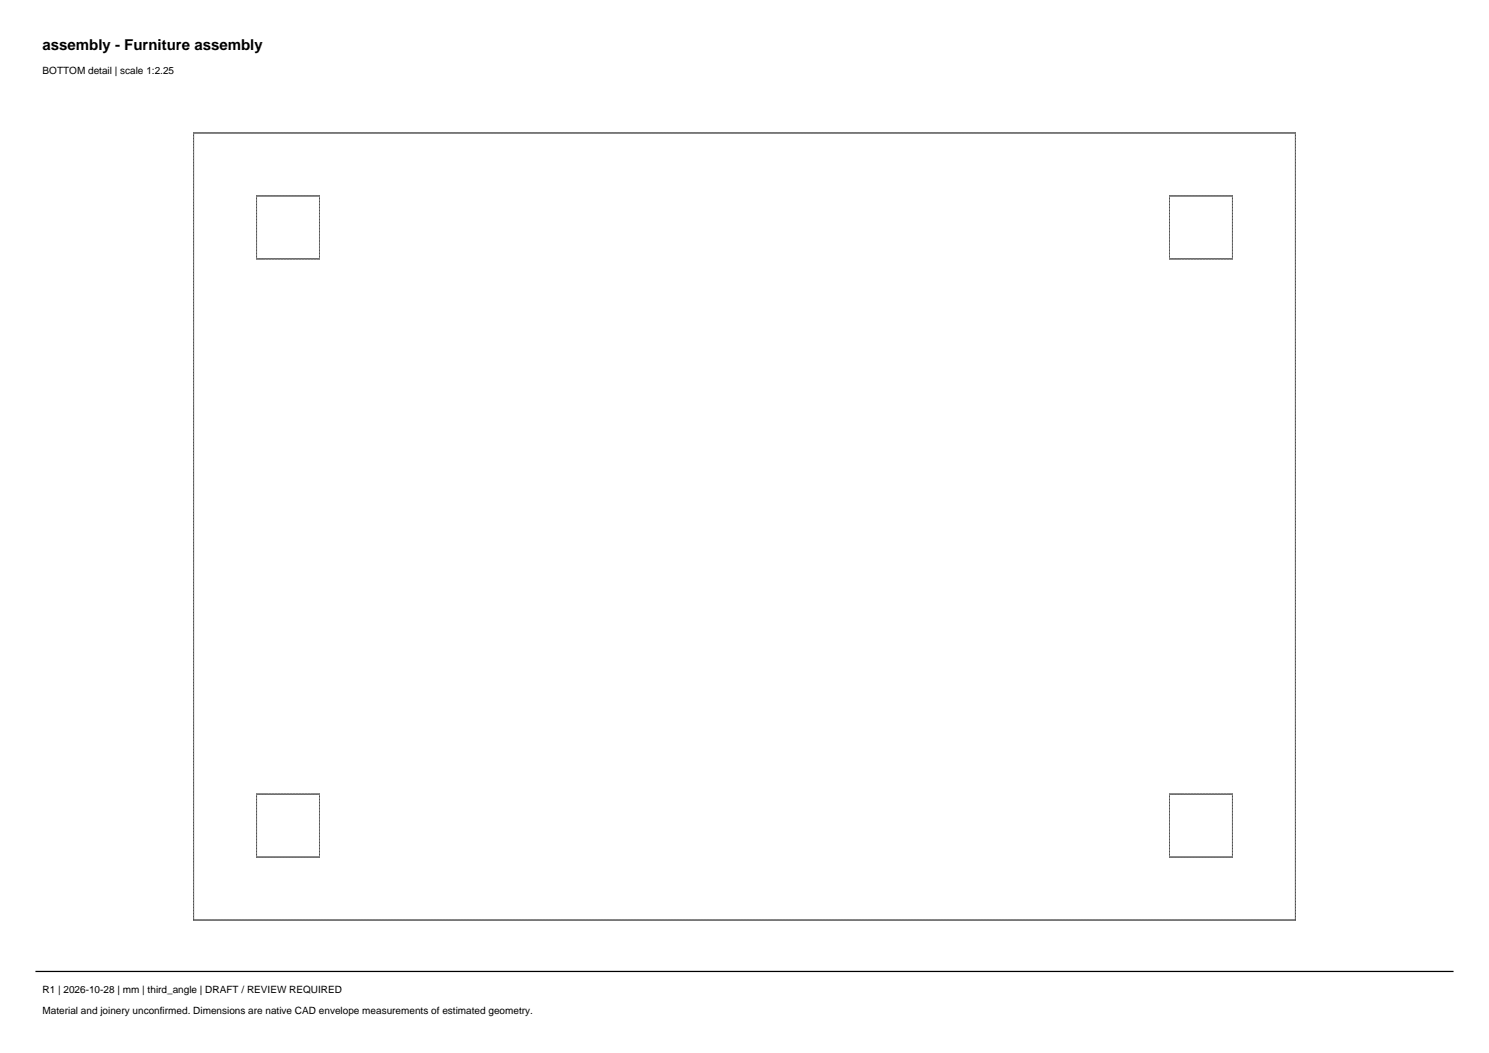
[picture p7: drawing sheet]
<svg xmlns="http://www.w3.org/2000/svg" width="420mm" height="297mm" viewBox="0 0 420 297" stroke-linecap="round" stroke-linejoin="round" font-family="sans-serif">
<defs><g id="words">
<text font-size="4.2" x="12" y="14">assembly - Furniture assembly</text>
<g font-size="2.8">
<text x="12" y="21">BOTTOM detail | scale 1:2.25</text>
<text x="12" y="280">R1 | 2026-10-28 | mm | third_angle | DRAFT / REVIEW REQUIRED</text>
<text x="12" y="286">Material and joinery unconfirmed. Dimensions are native CAD envelope measurements of estimated geometry.</text>
</g>
</g></defs>
<path d="M10 274h400" fill="none" stroke="#000" stroke-width=".35"/>
<path d="M54.6 37.5h310.8v222h-310.8zM72.4 55.3h17.7v17.7h-17.7zM329.9 55.3h17.7v17.7h-17.7zM72.4 224h17.7v17.7h-17.7zM329.9 224h17.7v17.7h-17.7z" fill="none" stroke="#000" stroke-width=".28"/>
<g fill="none" stroke="#7d7d7d" stroke-width=".28" stroke-dasharray=".6 .3">
<path d="M54.6 37.5v222M54.6 37.5h310.8M365.4 37.5v222M72.4 55.3v17.7M72.4 55.3h17.7M90.1 55.3v17.7M329.9 55.3v17.7M329.9 55.3h17.7M347.6 55.3v17.7M72.4 73h17.7M329.9 73h17.7M72.4 224v17.7"/>
<path d="M72.4 224h17.7M90.1 224v17.7M329.9 224v17.7M329.9 224h17.7M347.6 224v17.7M54.6 259.5h310.8M72.4 241.7h17.7M329.9 241.7h17.7"/>
</g>
<use href="#words"/>
</svg>
